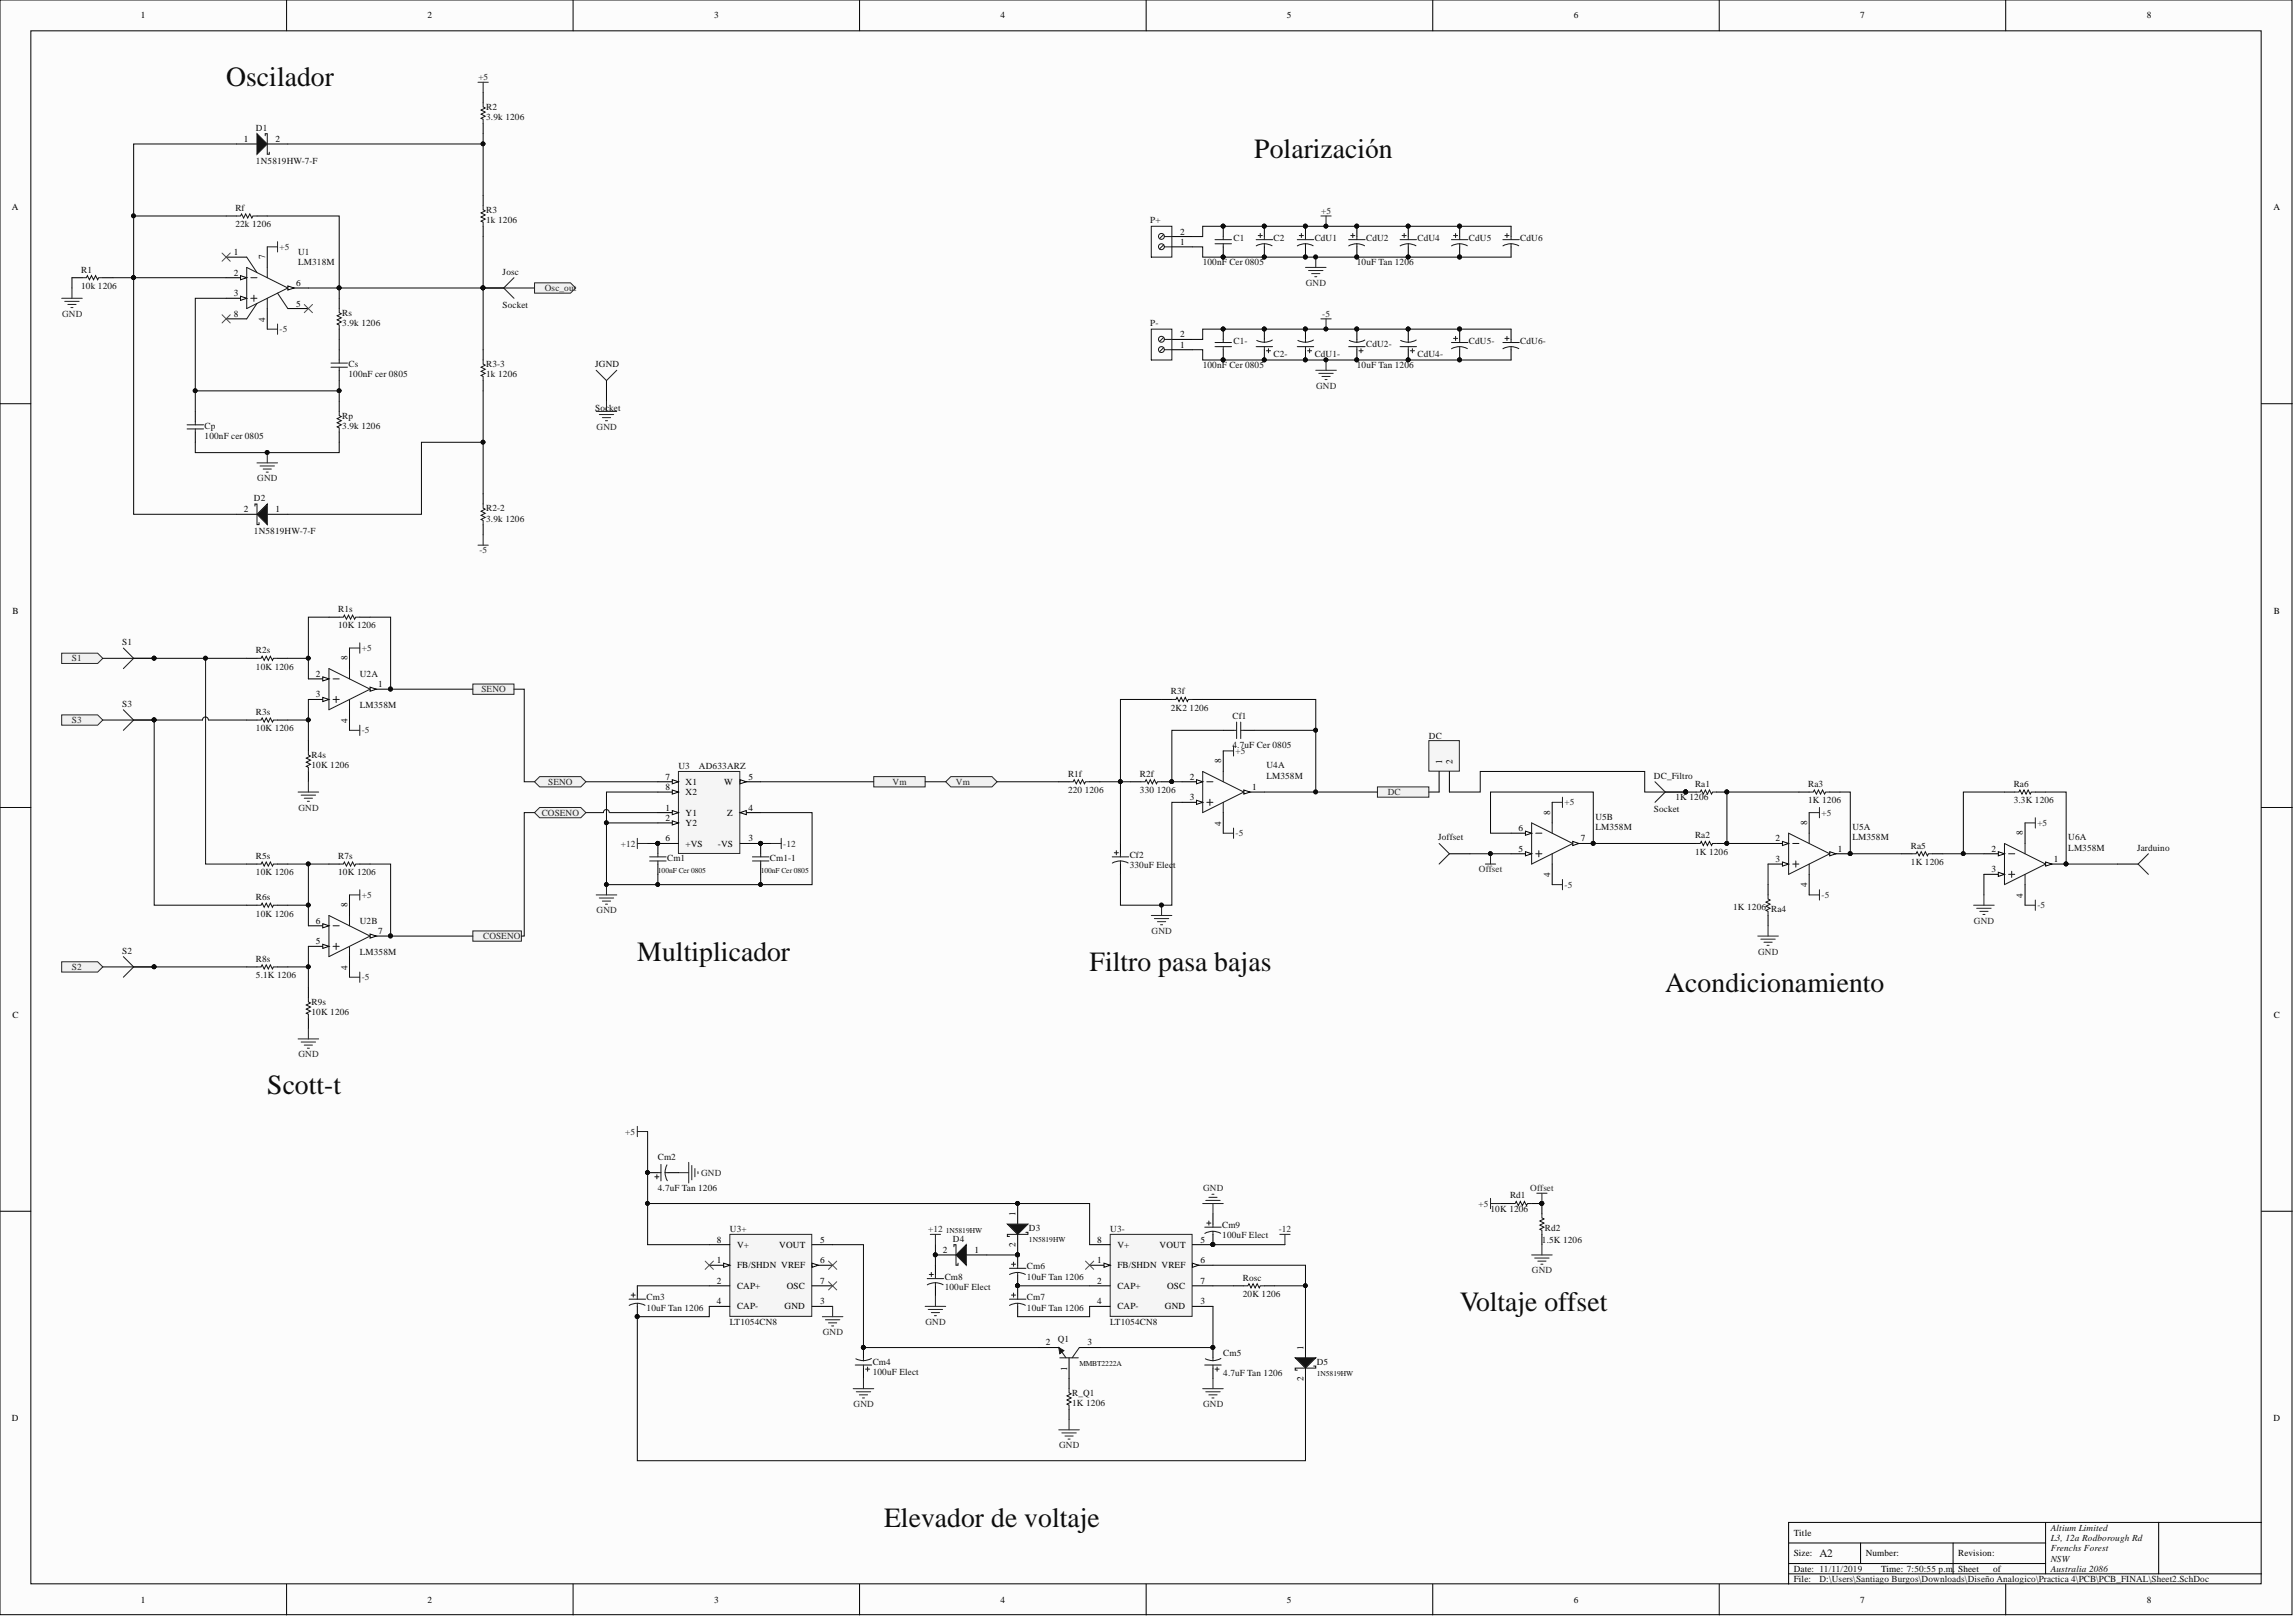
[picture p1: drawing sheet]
<svg xmlns="http://www.w3.org/2000/svg" width="566mm" height="399mm" viewBox="0 0 566 399" stroke-linecap="round" stroke-linejoin="round" font-family="sans-serif">
<defs><g id="words">
<g font-size="6.8" fill="#0e0e0e">
<text x="55.8" y="21.3">Oscilador</text>
<text x="309.4" y="39.1">Polarización</text>
<text x="157.2" y="236.9">Multiplicador</text>
<text x="268.8" y="239.5">Filtro pasa bajas</text>
<text x="410.8" y="244.5">Acondicionamiento</text>
<text x="65.9" y="269.9">Scott-t</text>
<text x="360.1" y="323.2">Voltaje offset</text>
<text x="218.1" y="376.4">Elevador de voltaje</text>
</g>
<text font-size="2.8" fill="#0e0e0e" x="448.9" y="384">A2</text>
<g font-size="2.3">
<text x="34.7" y="4.6">1</text>
<text x="105.5" y="4.6">2</text>
<text x="176.2" y="4.6">3</text>
<text x="246.8" y="4.6">4</text>
<text x="317.5" y="4.6">5</text>
<text x="388.3" y="4.6">6</text>
<text x="458.9" y="4.6">7</text>
<text x="529.6" y="4.6">8</text>
<text x="60.2" y="35">1</text>
<text x="68" y="35">2</text>
<text x="3" y="51.8">A</text>
<text x="560.9" y="51.8">A</text>
<text x="291.1" y="57.8">2</text>
<text x="57.7" y="62.9">1</text>
<text x="65.4" y="63.9" transform="rotate(-90 65.4 63.9)">7</text>
<text x="291.1" y="60.4">1</text>
<text x="57.7" y="68">2</text>
<text x="73" y="70.5">6</text>
<text x="57.7" y="73">3</text>
<text x="73" y="75.6">5</text>
<text x="57.7" y="78.1">8</text>
<text x="65.4" y="79.3" transform="rotate(-90 65.4 79.3)">4</text>
<text x="291.1" y="83.2">2</text>
<text x="291.1" y="85.7">1</text>
<text x="60.2" y="126.3">2</text>
<text x="68" y="126.3">1</text>
<text x="3" y="151.3">B</text>
<text x="561" y="151.3">B</text>
<text x="77.9" y="166.9">2</text>
<text x="85.7" y="162.8" transform="rotate(-90 85.7 162.8)">8</text>
<text x="77.9" y="172">3</text>
<text x="93.3" y="169.4">1</text>
<text x="85.7" y="178.2" transform="rotate(-90 85.7 178.2)">4</text>
<text x="301.3" y="188.2" transform="rotate(-90 301.3 188.2)">8</text>
<text x="355.8" y="188.5" transform="rotate(-90 355.8 188.5)">1</text>
<text x="358.3" y="188.5" transform="rotate(-90 358.3 188.5)">2</text>
<text x="164.2" y="192.3">7</text>
<text x="164.2" y="194.8">8</text>
<text x="169.2" y="193.5">X1</text>
<text x="169.2" y="196.1">X2</text>
<text x="178.6" y="193.5">W</text>
<text x="184.6" y="192.3">5</text>
<text x="293.5" y="192.3">2</text>
<text x="293.5" y="197.3">3</text>
<text x="308.9" y="194.8">1</text>
<text x="164.2" y="199.9">1</text>
<text x="164.2" y="202.4">2</text>
<text x="169.2" y="201.2">Y1</text>
<text x="169.2" y="203.7">Y2</text>
<text x="179.4" y="201.2">Z</text>
<text x="184.6" y="199.9">4</text>
<text x="301.3" y="203.6" transform="rotate(-90 301.3 203.6)">4</text>
<text x="382.4" y="200.9" transform="rotate(-90 382.4 200.9)">8</text>
<text x="445.8" y="203.4" transform="rotate(-90 445.8 203.4)">8</text>
<text x="164.2" y="207.5">6</text>
<text x="169.2" y="208.8">+VS</text>
<text x="177.1" y="208.8">-VS</text>
<text x="184.6" y="207.5">3</text>
<text x="374.7" y="205">6</text>
<text x="390" y="207.5">7</text>
<text x="438.1" y="207.5">2</text>
<text x="499.1" y="206" transform="rotate(-90 499.1 206)">8</text>
<text x="374.7" y="210">5</text>
<text x="438.1" y="212.6">3</text>
<text x="453.4" y="210">1</text>
<text x="491.3" y="215.1">3</text>
<text x="491.3" y="210">2</text>
<text x="506.7" y="212.6">1</text>
<text x="382.4" y="216.3" transform="rotate(-90 382.4 216.3)">4</text>
<text x="445.8" y="218.8" transform="rotate(-90 445.8 218.8)">4</text>
<text x="499.1" y="221.4" transform="rotate(-90 499.1 221.4)">4</text>
<text x="77.9" y="227.8">6</text>
<text x="85.7" y="223.7" transform="rotate(-90 85.7 223.7)">8</text>
<text x="77.9" y="232.9">5</text>
<text x="93.3" y="230.3">7</text>
<text x="85.7" y="239.1" transform="rotate(-90 85.7 239.1)">4</text>
<text x="3" y="251">C</text>
<text x="561" y="251">C</text>
<text x="250.6" y="299.8" transform="rotate(-90 250.6 299.8)">1</text>
<text x="176.8" y="311.5">1</text>
<text x="176.8" y="306.4">8</text>
<text x="181.8" y="307.7">V+</text>
<text x="192.2" y="307.7">VOUT</text>
<text x="202.4" y="306.4">5</text>
<text x="202.4" y="311.5">6</text>
<text x="232.6" y="309">2</text>
<text x="240.4" y="309">1</text>
<text x="250.6" y="307.6" transform="rotate(-90 250.6 307.6)">2</text>
<text x="270.7" y="311.5">1</text>
<text x="270.7" y="306.4">8</text>
<text x="275.7" y="307.7">V+</text>
<text x="286.1" y="307.7">VOUT</text>
<text x="296.2" y="306.4">5</text>
<text x="296.2" y="311.5">6</text>
<text x="176.8" y="316.6">2</text>
<text x="181.8" y="312.8">FB/SHDN VREF</text>
<text x="181.8" y="317.8">CAP+</text>
<text x="194.1" y="317.8">OSC</text>
<text x="202.4" y="316.6">7</text>
<text x="270.7" y="316.6">2</text>
<text x="275.7" y="312.8">FB/SHDN VREF</text>
<text x="275.7" y="317.8">CAP+</text>
<text x="287.9" y="317.8">OSC</text>
<text x="296.2" y="316.6">7</text>
<text x="176.8" y="321.6">4</text>
<text x="181.8" y="322.9">CAP-</text>
<text x="193.6" y="322.9">GND</text>
<text x="202.4" y="321.6">3</text>
<text x="270.7" y="321.6">4</text>
<text x="275.7" y="322.9">CAP-</text>
<text x="287.4" y="322.9">GND</text>
<text x="296.2" y="321.6">3</text>
<text x="258" y="331.8">2</text>
<text x="268.3" y="331.8">3</text>
<text x="321.6" y="332.8" transform="rotate(-90 321.6 332.8)">1</text>
<text x="263.2" y="338" transform="rotate(-90 263.2 338)">1</text>
<text x="321.6" y="340.6" transform="rotate(-90 321.6 340.6)">2</text>
<text x="3" y="350.5">D</text>
<text x="560.9" y="350.5">D</text>
<text x="442.5" y="378.7">Title</text>
<text x="442.5" y="383.8">Size:</text>
<text x="460.3" y="383.8">Number:</text>
<text x="483.1" y="383.8">Revision:</text>
<text x="442.5" y="387.6">Date: 11/11/2019</text>
<text x="464.1" y="387.6">Time: 7:50:55 p.m.</text>
<text x="483.1" y="387.6">Sheet</text>
<text x="491.7" y="387.6">of</text>
<text x="34.7" y="395.2">1</text>
<text x="105.5" y="395.2">2</text>
<text x="176.2" y="395.2">3</text>
<text x="246.8" y="395.2">4</text>
<text x="317.5" y="395.2">5</text>
<text x="388.3" y="395.2">6</text>
<text x="442.5" y="390.1">File:</text>
<text x="458.9" y="395.2">7</text>
<text x="529.6" y="395.2">8</text>
</g>
<g font-size="2.3" fill="#262626">
<text x="118" y="19.8">+5</text>
<text x="326" y="52.8">+5</text>
<text x="69" y="61.6">+5</text>
<text x="134.4" y="71.8">Osc_out</text>
<text x="322.2" y="70.5">GND</text>
<text x="15.3" y="78.1">GND</text>
<text x="69" y="81.9">-5</text>
<text x="326.2" y="78.1">-5</text>
<text x="324.7" y="95.9">GND</text>
<text x="147.2" y="106">GND</text>
<text x="63.5" y="118.7">GND</text>
<text x="118.3" y="136.5">-5</text>
<text x="89.3" y="160.6">+5</text>
<text x="17.8" y="163.1">S1</text>
<text x="118.8" y="170.7">SENO</text>
<text x="17.8" y="178.3">S3</text>
<text x="89.3" y="180.9">-5</text>
<text x="304.8" y="185.9">+5</text>
<text x="135.3" y="193.5">SENO</text>
<text x="220.2" y="193.5">Vm</text>
<text x="235.9" y="193.5">Vm</text>
<text x="342.4" y="196.1">DC</text>
<text x="73.6" y="199.9">GND</text>
<text x="133.7" y="201.2">COSENO</text>
<text x="386" y="198.6">+5</text>
<text x="449.4" y="201.2">+5</text>
<text x="502.6" y="203.7">+5</text>
<text x="153.2" y="208.8">+12</text>
<text x="193.2" y="208.8">-12</text>
<text x="304.8" y="206.2">-5</text>
<text x="364.9" y="215.1">Offset</text>
<text x="89.3" y="221.4">+5</text>
<text x="386" y="218.9">-5</text>
<text x="449.4" y="221.4">-5</text>
<text x="147.2" y="225.2">GND</text>
<text x="487" y="227.8">GND</text>
<text x="502.6" y="224">-5</text>
<text x="119.2" y="231.6">COSENO</text>
<text x="284.1" y="230.3">GND</text>
<text x="17.8" y="239.2">S2</text>
<text x="433.8" y="235.4">GND</text>
<text x="89.3" y="241.7">-5</text>
<text x="73.6" y="260.8">GND</text>
<text x="154.3" y="279.8">+5</text>
<text x="173" y="289.9">GND</text>
<text x="296.8" y="293.7">GND</text>
<text x="377.5" y="293.7">Offset</text>
<text x="364.8" y="297.5">+5</text>
<text x="229" y="303.9">+12</text>
<text x="315.5" y="303.9">-12</text>
<text x="378" y="314">GND</text>
<text x="203" y="329.3">GND</text>
<text x="228.3" y="326.7">GND</text>
<text x="210.6" y="347">GND</text>
<text x="296.8" y="347">GND</text>
<text x="261.3" y="357.2">GND</text>
</g>
<g font-size="2.3" fill="#0e0e0e">
<text x="120" y="27.1">R2</text>
<text x="120" y="29.7">3.9k 1206</text>
<text x="63.1" y="32.2">D1</text>
<text x="63.1" y="40.3">1N5819HW-7-F</text>
<text x="58.1" y="52">Rf</text>
<text x="120" y="52.5">R3</text>
<text x="58.1" y="56.1">22k 1206</text>
<text x="120" y="55">1k 1206</text>
<text x="283.8" y="55">P+</text>
<text x="304.3" y="59.4">C1</text>
<text x="314.2" y="59.4">C2</text>
<text x="324.4" y="59.4">CdU1</text>
<text x="337" y="59.4">CdU2</text>
<text x="349.7" y="59.4">CdU4</text>
<text x="362.4" y="59.4">CdU5</text>
<text x="375.1" y="59.4">CdU6</text>
<text x="73.5" y="62.9">U1</text>
<text x="73.5" y="65.4">LM318M</text>
<text x="296.7" y="65.4">100nF Cer 0805</text>
<text x="334.8" y="65.4">10uF Tan 1206</text>
<text x="20" y="67.2">R1</text>
<text x="20" y="71.3">10k 1206</text>
<text x="124" y="67.7">Josc</text>
<text x="84.5" y="77.9">Rs</text>
<text x="124" y="75.8">Socket</text>
<text x="84.5" y="80.4">3.9k 1206</text>
<text x="283.8" y="80.4">P-</text>
<text x="304.3" y="84.7">C1-</text>
<text x="314.2" y="88">C2-</text>
<text x="324.4" y="88">CdU1-</text>
<text x="337" y="85.5">CdU2-</text>
<text x="349.7" y="88">CdU4-</text>
<text x="362.4" y="84.7">CdU5-</text>
<text x="375.1" y="84.7">CdU6-</text>
<text x="86" y="90.6">Cs</text>
<text x="86" y="93.1">100nF cer 0805</text>
<text x="120" y="90.6">R3-3</text>
<text x="120" y="93.1">1k 1206</text>
<text x="146.8" y="90.6">JGND</text>
<text x="296.7" y="90.8">100nF Cer 0805</text>
<text x="334.8" y="90.8">10uF Tan 1206</text>
<text x="146.8" y="101.5">Socket</text>
<text x="50.5" y="105.8">Cp</text>
<text x="84.5" y="103.2">Rp</text>
<text x="84.5" y="105.8">3.9k 1206</text>
<text x="50.5" y="108.3">100nF cer 0805</text>
<text x="62.6" y="123.5">D2</text>
<text x="62.6" y="131.6">1N5819HW-7-F</text>
<text x="120" y="126.1">R2-2</text>
<text x="120" y="128.6">3.9k 1206</text>
<text x="83.4" y="150.9">R1s</text>
<text x="83.4" y="155">10K 1206</text>
<text x="30.2" y="159">S1</text>
<text x="63.1" y="161.1">R2s</text>
<text x="63.1" y="165.1">10K 1206</text>
<text x="88.8" y="166.9">U2A</text>
<text x="288.9" y="171.2">R3f</text>
<text x="30.2" y="174.3">S3</text>
<text x="63.1" y="176.3">R3s</text>
<text x="88.8" y="174.5">LM358M</text>
<text x="288.9" y="175.3">2K2</text>
<text x="293.5" y="175.3">1206</text>
<text x="304.1" y="177.3">Cf1</text>
<text x="63.1" y="180.4">10K 1206</text>
<text x="304.1" y="184.4">4.7uF Cer 0805</text>
<text x="352.5" y="182.1">DC</text>
<text x="76.8" y="186.9">R4s</text>
<text x="76.8" y="189.5">10K 1206</text>
<text x="167.4" y="189.7">U3</text>
<text x="172.5" y="189.7">AD633ARZ</text>
<text x="263.5" y="191.5">R1f</text>
<text x="281.3" y="191.5">R2f</text>
<text x="312.4" y="189.5">U4A</text>
<text x="263.5" y="195.6">220</text>
<text x="267.6" y="195.6">1206</text>
<text x="281.3" y="195.6">330</text>
<text x="285.4" y="195.6">1206</text>
<text x="312.4" y="192">LM358M</text>
<text x="408.1" y="192">DC_Filtro</text>
<text x="413.4" y="197.3">1K 1206</text>
<text x="418.2" y="194">Ra1</text>
<text x="446.1" y="194">Ra3</text>
<text x="496.8" y="194">Ra6</text>
<text x="393.6" y="202.2">U5B</text>
<text x="408.1" y="200.1">Socket</text>
<text x="446.1" y="198.1">1K 1206</text>
<text x="496.8" y="198.1">3.3K 1206</text>
<text x="354.8" y="207.2">Joffset</text>
<text x="393.6" y="204.7">LM358M</text>
<text x="418.2" y="206.7">Ra2</text>
<text x="457" y="204.7">U5A</text>
<text x="457" y="207.2">LM358M</text>
<text x="471.5" y="209.3">Ra5</text>
<text x="510.3" y="207.2">U6A</text>
<text x="510.3" y="209.8">LM358M</text>
<text x="527.2" y="209.8">Jarduino</text>
<text x="63.1" y="211.8">R5s</text>
<text x="63.1" y="215.9">10K 1206</text>
<text x="83.4" y="211.8">R7s</text>
<text x="83.4" y="215.9">10K 1206</text>
<text x="164.6" y="212.3">Cm1</text>
<text x="190" y="212.3">Cm1-1</text>
<text x="278.7" y="211.6">Cf2</text>
<text x="278.7" y="214.1">330uF Elect</text>
<text x="418.2" y="210.8">1K 1206</text>
<text x="471.5" y="213.3">1K 1206</text>
<text x="63.1" y="222">R6s</text>
<text x="63.1" y="226">10K 1206</text>
<text x="88.8" y="227.8">U2B</text>
<text x="427.6" y="224.5">1K 1206 Ra4</text>
<text x="30.2" y="235.1">S2</text>
<text x="63.1" y="237.2">R8s</text>
<text x="88.8" y="235.4">LM358M</text>
<text x="63.1" y="241.2">5.1K 1206</text>
<text x="76.8" y="247.8">R9s</text>
<text x="76.8" y="250.4">10K 1206</text>
<text x="162.3" y="286.1">Cm2</text>
<text x="162.3" y="293.7">4.7uF Tan 1206</text>
<text x="367.7" y="298.8">10K 1206</text>
<text x="372.5" y="295.5">Rd1</text>
<text x="180.1" y="303.9">U3+</text>
<text x="253.9" y="303.6">D3</text>
<text x="273.9" y="303.9">U3-</text>
<text x="301.5" y="302.9">Cm9</text>
<text x="301.5" y="305.4">100uF Elect</text>
<text x="381.2" y="303.6">Rd2</text>
<text x="235.1" y="306.2">D4</text>
<text x="380.4" y="306.4">1.5K 1206</text>
<text x="233.1" y="315.6">Cm8</text>
<text x="253.4" y="313">Cm6</text>
<text x="253.4" y="315.6">10uF Tan 1206</text>
<text x="306.6" y="315.8">Rosc</text>
<text x="159.5" y="320.6">Cm3</text>
<text x="159.5" y="323.2">10uF Tan 1206</text>
<text x="233.1" y="318.1">100uF Elect</text>
<text x="253.4" y="320.6">Cm7</text>
<text x="253.4" y="323.2">10uF Tan 1206</text>
<text x="306.6" y="319.9">20K 1206</text>
<text x="180.1" y="326.7">LT1054CN8</text>
<text x="273.9" y="326.7">LT1054CN8</text>
<text x="261" y="331">Q1</text>
<text x="301.8" y="334.3">Cm5</text>
<text x="215.3" y="336.6">Cm4</text>
<text x="215.3" y="339.1">100uF Elect</text>
<text x="301.8" y="339.4">4.7uF Tan 1206</text>
<text x="324.9" y="336.6">D5</text>
<text x="264.5" y="344.2">R_Q1</text>
<text x="264.5" y="346.8">1K 1206</text>
<text x="505.9" y="377.5">Altium Limited</text>
<text x="505.9" y="380">L3, 12a Rodborough Rd</text>
<text x="505.9" y="382.5">Frenchs Forest</text>
<text x="505.9" y="385.1">NSW</text>
<text x="505.9" y="387.6">Australia 2086</text>
<text x="448.9" y="390.1">D:\Users\Santiago Burgos\Downloads\Diseño Analogico\Practica 4\PCB\PCB_FINAL\Sheet2.SchDoc</text>
</g>
<g font-size="1.9" fill="#0e0e0e">
<text x="162.3" y="215.2">100nF Cer 0805</text>
<text x="187.7" y="215.2">100nF Cer 0805</text>
<text x="233.3" y="304">1N5819HW</text>
<text x="253.9" y="306.3">1N5819HW</text>
<text x="266.3" y="336.9">MMBT2222A</text>
<text x="324.9" y="339.2">1N5819HW</text>
</g>
</g></defs>
<g fill="#fcfcfc" stroke="#000" stroke-width=".25">
<path d="M0 0h565.5v398.2h-565.5z"/>
<path d="M7.6 7.6h550.3v383h-550.3z"/>
</g>
<g fill="none" stroke="#000" stroke-width=".25">
<path d="M70.7 0v7.6M141.4 0v7.6M212.1 0v7.6M282.8 0v7.6M353.5 0v7.6M424.2 0v7.6M494.8 0v7.6M55.8 78.6h5.1M55.8 73.6h5.1M0 99.6h7.6M557.9 99.6h7.6M0 199.1h7.6"/>
<path d="M557.9 199.1h7.6M0 298.7h7.6M557.9 298.7h7.6M504.7 375.4v12.7M532.6 375.4h-91.3v15.2M557.9 375.4h-25.3v12.7M70.7 390.6v7.7M141.4 390.6v7.7M212.1 390.6v7.7M282.8 390.6v7.7M353.5 390.6v7.7M424.2 390.6v7.7"/>
<path d="M441.3 380.5h63.4M441.3 388.1h116.6M441.3 385.6h63.4M459 380.5v5.1M481.9 380.5v7.6M494.8 390.6v7.7"/>
</g>
<path d="M59.3 73l1.6 .6-1.6 .5z" fill="#fcfcfc"/>
<path d="M55.8 68.5h5.1M59.3 73l1.6 .6-1.6 .5z" fill="none" stroke="#000" stroke-width=".25"/>
<path d="M59.3 68l1.6 .5-1.6 .5z" fill="#fcfcfc"/>
<path d="M55.8 63.4h5.1M59.3 68l1.6 .5-1.6 .5zM65.9 76.1v5.1M71 76.1h5.1M71 71h5.1" fill="none" stroke="#000" stroke-width=".25"/>
<path d="M71 70.5l1.5 .5-1.5 .5z" fill="#fcfcfc"/>
<path d="M65.9 60.9v5M71 70.5l1.5 .5-1.5 .5zM58.3 126.8h5.1M65.9 126.8h5.1" fill="none" stroke="#000" stroke-width=".25"/>
<path d="M60.9 65.9l10.1 5.1-10.1 5.1zM60.9 63.4l2.5 3.8M61.9 68.5h1.5M61.9 73.6h1.5M62.6 72.8v1.5M63.4 74.8l-2.5 3.8M65.9 65.9v2.6M65.9 73.6v2.5M68.5 72.3l2.5 3.8" fill="none" stroke="#1c1c1c" stroke-width=".25"/>
<path d="M68.5 59.6v2.5M65.9 60.9h2.6M68.5 79.9v2.5M65.9 81.2h2.6" fill="none" stroke="#262626" stroke-width=".25"/>
<path d="M65.9 124.3v5.1l-2.5-2.6z" fill="#1c1c1c"/>
<path d="M62.9 124.8v-.5h.5v5.1h.5v-.5M65.9 124.3v5.1l-2.5-2.6z" fill="none" stroke="#1c1c1c" stroke-width=".25"/>
<path d="M63.4 114.1h5.1M64.2 114.9h3.5M64.9 115.7h2.1M65.7 116.4h.5M65.9 111.6v2.5" fill="none" stroke="#262626" stroke-width=".25"/>
<circle cx="65.9" cy="111.6" r=".47" fill="#0e0e0e" stroke="#0e0e0e" stroke-width=".25"/>
<path d="M58.3 35.5h5.1M65.9 35.5h5.1" fill="none" stroke="#000" stroke-width=".25"/>
<path d="M63.4 33l2.5 2.5-2.5 2.5z" fill="#1c1c1c"/>
<g fill="none" stroke="#1c1c1c" stroke-width=".25">
<path d="M63.4 33l2.5 2.5-2.5 2.5zM65.4 33.5v-.5h.5v5h.5v-.5M119.2 25.4v1l.5 .2-1 .5 1 .5-1 .6 1 .5-1 .5 .5 .2v1M58.3 53.3h1l.3-.5 .5 1 .5-1 .5 1 .5-1 .5 1 .3-.5h1M119.2 50.7v1l.5 .3-1 .5 1 .5-1 .5 1 .5-1 .5 .5 .3v1M20.3 68.5h1l.3-.5 .5 1 .5-1 .5 1 .5-1 .5 1 .2-.5h1.1M83.7 76.1v1l.5 .3-1 .5 1 .5-1 .5 1 .5-1 .5 .5 .3v1M126.8 68.5l-2.5 2.5 2.5 2.6M81.7 89.5h4M81.7 90.6h4M83.7 88.8v.7M83.7 90.6v.7"/>
<path d="M119.2 88.8v1l.5 .2-1 .6 1 .5-1 .5 1 .5-1 .5 .5 .2v1.1M46.2 104.8h4M46.2 105.8h4M48.2 104v.8M48.2 105.8v.7M83.7 101.5v1l.5 .2-1 .5 1 .5-1 .6 1 .5-1 .5 .5 .2v1M119.2 124.3v1l.5 .3-1 .5 1 .5-1 .5 1 .5-1 .5 .5 .2v1.1"/>
</g>
<path d="M117.9 20.3h2.6M119.2 20.3v2.5M15.2 73.6h5.1M16 74.3h3.5M16.7 75.1h2.1M17.5 75.8h.5M17.8 71v2.6M117.9 134.4h2.6M119.2 131.9v2.5" fill="none" stroke="#262626" stroke-width=".25"/>
<g fill="none" stroke="#000" stroke-width=".25">
<path d="M119.2 22.8v2.6M119.2 30.4v2.6M55.8 53.3h2.5M63.4 53.3h2.5M119.2 48.2v2.5M119.2 55.8v2.5M17.8 68.5h2.5M25.4 68.5h2.5M83.7 73.6v2.5M119.2 71h5.1M83.7 81.2v2.5M83.7 86.2v2.6"/>
<path d="M83.7 91.3v2.6M83.7 98.9v2.6M119.2 86.2v2.6M119.2 93.9v2.5M48.2 101.5v2.5M48.2 106.5v2.6M83.7 106.5v2.6M119.2 121.8v2.5M119.2 129.4v2.5"/>
</g>
<path d="M54.8 62.4l2 2M54.8 77.6l2 2M56.8 62.4l-2 2M56.8 77.6l-2 2M75.1 75.1l2 2M77.1 75.1l-2 2" fill="none" stroke="#4c4c4c" stroke-width=".25"/>
<circle cx="119.2" cy="71" r=".47" fill="#0e0e0e" stroke="#0e0e0e" stroke-width=".25"/>
<path d="M131.9 69.8h8.9l1.2 1.2-1.2 1.3h-8.9z" fill-rule="evenodd" fill="#f0f0f0" stroke="#262626" stroke-width=".25"/>
<path d="M149.6 93.9v5M76.1 172.5h5.1" fill="none" stroke="#000" stroke-width=".25"/>
<path d="M147.1 91.3l2.5 2.6 2.6-2.6" fill="none" stroke="#1c1c1c" stroke-width=".25"/>
<path d="M149.6 98.9v2.6M147.1 101.5h5.1M147.9 102.2h3.5M148.6 103h2M149.4 103.7h.5" fill="none" stroke="#262626" stroke-width=".25"/>
<path d="M79.6 172l1.6 .5-1.6 .5z" fill="#fcfcfc"/>
<path d="M76.1 167.4h5.1M79.6 172l1.6 .5-1.6 .5z" fill="none" stroke="#000" stroke-width=".25"/>
<path d="M79.6 166.9l1.6 .5-1.6 .5z" fill="#fcfcfc"/>
<path d="M79.6 166.9l1.6 .5-1.6 .5zM91.3 170h5.1" fill="none" stroke="#000" stroke-width=".25"/>
<path d="M91.3 169.4l1.5 .6-1.5 .5z" fill="#fcfcfc"/>
<path d="M86.2 159.8v5.1M86.2 175v5.1M91.3 169.4l1.5 .6-1.5 .5zM76.1 228.3h5.1" fill="none" stroke="#000" stroke-width=".25"/>
<circle cx="96.3" cy="169.9" r=".47" fill="#0e0e0e" stroke="#0e0e0e" stroke-width=".25"/>
<path d="M81.2 164.9l10.1 5.1-10.1 5zM82.2 167.4h1.5M82.2 172.5h1.5M82.9 171.7v1.5M86.2 164.9v2.5M86.2 172.5v2.5" fill="none" stroke="#1c1c1c" stroke-width=".25"/>
<path d="M79.6 227.8l1.6 .5-1.6 .5z" fill="#fcfcfc"/>
<path d="M76.1 233.4h5.1M79.6 227.8l1.6 .5-1.6 .5z" fill="none" stroke="#000" stroke-width=".25"/>
<path d="M79.6 232.9l1.6 .5-1.6 .5z" fill="#fcfcfc"/>
<path d="M79.6 232.9l1.6 .5-1.6 .5zM91.3 230.8h5.1" fill="none" stroke="#000" stroke-width=".25"/>
<path d="M91.3 230.3l1.5 .5-1.5 .5z" fill="#fcfcfc"/>
<g fill="none" stroke="#000" stroke-width=".25">
<path d="M81.2 152.2h2.5M88.8 152.2h2.5M33 162.3h5M33 177.6h5M60.9 162.3h2.5M60.9 177.6h2.5M68.5 162.3h2.5M68.5 177.6h2.5M76.1 182.6v2.6M76.1 190.2v2.6M60.9 213.1h2.5M68.5 213.1h2.5"/>
<path d="M81.2 213.1h2.5M88.8 213.1h2.5M33 238.4h5M60.9 223.2h2.5M60.9 238.4h2.5M68.5 223.2h2.5M68.5 238.4h2.5M86.2 220.7v5.1M86.2 235.9v5.1M91.3 230.3l1.5 .5-1.5 .5zM76.1 243.5v2.6M76.1 251.1v2.6"/>
</g>
<g fill="#0e0e0e" stroke="#0e0e0e" stroke-width=".25">
<circle cx="96.3" cy="230.8" r=".47"/>
<circle cx="38" cy="162.3" r=".47"/>
<circle cx="38" cy="177.5" r=".47"/>
<circle cx="38" cy="238.4" r=".47"/>
</g>
<g fill="none" stroke="#1c1c1c" stroke-width=".25">
<path d="M30.4 159.8l2.6 2.5-2.6 2.6M83.7 152.2h1l.3-.5 .5 1 .5-1 .5 1 .5-1 .5 1 .2-.5h1.1M30.4 175l2.6 2.6-2.6 2.5M63.4 162.3h1l.3-.5 .5 1 .5-1 .5 1 .5-1 .5 1 .3-.5h1M63.4 177.6h1l.3-.5 .5 1 .5-1 .5 1 .5-1 .5 1 .3-.5h1M76.1 185.2v1l.5 .2-1 .5 1 .6-1 .5 1 .5-1 .5 .5 .2v1M63.4 213.1h1l.3-.5 .5 1 .5-1 .5 1 .5-1 .5 1 .3-.5h1M83.7 213.1h1l.3-.5 .5 1 .5-1 .5 1 .5-1 .5 1 .2-.5h1.1M30.4 235.9l2.6 2.5-2.6 2.6M63.4 223.2h1l.3-.5 .5 1 .5-1 .5 1 .5-1 .5 1 .3-.5h1M63.4 238.4h1l.3-.5 .5 1 .5-1 .5 1 .5-1 .5 1 .3-.5h1M81.2 225.8l10.1 5-10.1 5.1z"/>
<path d="M82.2 228.3h1.5M82.2 233.4h1.5M82.9 232.6v1.5M86.2 225.8v2.5M86.2 233.4v2.5M76.1 246.1v1l.5 .2-1 .5 1 .5-1 .5 1 .5-1 .6 .5 .2v1"/>
</g>
<g fill="none" stroke="#262626" stroke-width=".25">
<path d="M86.2 159.8h2.6M88.8 158.5v2.6M88.8 178.8v2.6M73.5 195.3h5.1M74.3 196.1h3.6M75.1 196.8h2M75.8 197.6h.5M76.1 192.8v2.5M86.2 180.1h2.6M88.8 219.4v2.6M86.2 220.7h2.6M88.8 239.7v2.5"/>
<path d="M73.5 256.2h5.1M74.3 257h3.6M75.1 257.7h2M75.8 258.5h.5M76.1 253.7v2.5M86.2 241h2.6"/>
</g>
<g fill="#f0f0f0" stroke="#262626" stroke-width=".25">
<path d="M15.2 161.1h8.9l1.3 1.2-1.3 1.3h-8.9z" fill-rule="evenodd"/>
<path d="M15.2 237.2h8.9l1.3 1.2-1.3 1.3h-8.9z" fill-rule="evenodd"/>
<path d="M116.7 168.7h10.1v2.5h-10.1z" fill-rule="evenodd"/>
<path d="M15.2 176.3h8.9l1.3 1.3-1.3 1.2h-8.9z" fill-rule="evenodd"/>
<path d="M116.7 229.6h11.9v2.5h-11.9z" fill-rule="evenodd"/>
<path d="M133.1 191.5h10.2l1.3 1.3-1.3 1.2h-10.2l-1.2-1.2z" fill-rule="evenodd"/>
<path d="M133.1 199.1h10.2l1.3 1.3-1.3 1.3h-10.2l-1.2-1.3z" fill-rule="evenodd"/>
<path d="M215.6 191.5h12.6v2.5h-12.6z" fill-rule="evenodd"/>
</g>
<path d="M167.4 190.2h15.1v20.3h-15.1z" fill="#f5f5f5" stroke="#262626" stroke-width=".25"/>
<path d="M162.3 200.4h5.1" fill="none" stroke="#000" stroke-width=".25"/>
<path d="M165.9 199.9l1.5 .5-1.5 .5z" fill="#fcfcfc"/>
<path d="M165.9 199.9l1.5 .5-1.5 .5zM162.3 202.9h5.1" fill="none" stroke="#000" stroke-width=".25"/>
<path d="M165.9 202.4l1.5 .5-1.5 .5z" fill="#fcfcfc"/>
<path d="M165.9 202.4l1.5 .5-1.5 .5zM182.6 208h5.1M182.6 200.4h5.1" fill="none" stroke="#000" stroke-width=".25"/>
<circle cx="187.6" cy="208" r=".47" fill="#0e0e0e" stroke="#0e0e0e" stroke-width=".25"/>
<path d="M182.6 200.4l1.5-.5v1z" fill="#fcfcfc"/>
<path d="M182.6 192.8h5.1M182.6 200.4l1.5-.5v1z" fill="none" stroke="#000" stroke-width=".25"/>
<path d="M182.6 192.3l1.5 .5-1.5 .5z" fill="#fcfcfc"/>
<path d="M162.3 192.8h5.1M182.6 192.3l1.5 .5-1.5 .5zM162.3 208h5.1" fill="none" stroke="#000" stroke-width=".25"/>
<circle cx="162.3" cy="208" r=".47" fill="#0e0e0e" stroke="#0e0e0e" stroke-width=".25"/>
<path d="M165.9 192.3l1.5 .5-1.5 .5z" fill="#fcfcfc"/>
<path d="M162.3 195.3h5.1M165.9 192.3l1.5 .5-1.5 .5z" fill="none" stroke="#000" stroke-width=".25"/>
<path d="M165.9 194.8l1.5 .5-1.5 .5z" fill="#fcfcfc"/>
<path d="M165.9 194.8l1.5 .5-1.5 .5z" fill="none" stroke="#000" stroke-width=".25"/>
<g fill="#0e0e0e" stroke="#0e0e0e" stroke-width=".25">
<circle cx="187.6" cy="208" r=".47"/>
<circle cx="162.3" cy="208" r=".47"/>
<circle cx="149.6" cy="218.1" r=".47"/>
</g>
<path d="M149.6 218.1v2.6M147.1 220.7h5.1M147.9 221.4h3.5M148.6 222.2h2M149.4 223h.5" fill="none" stroke="#262626" stroke-width=".25"/>
<path d="M180.1 304.4h20.2v20.2h-20.2z" fill="#f5f5f5" stroke="#262626" stroke-width=".25"/>
<path d="M175 312h5.1" fill="none" stroke="#000" stroke-width=".25"/>
<path d="M178.5 311.5l1.6 .5-1.6 .5z" fill="#fcfcfc"/>
<path d="M175 317.1h5.1M178.5 311.5l1.6 .5-1.6 .5zM200.3 306.9h5.1M200.3 312h5.1M175 322.2h5.1M200.3 322.2h5.1" fill="none" stroke="#000" stroke-width=".25"/>
<path d="M200.3 311.5l1.6 .5-1.6 .5z" fill="#fcfcfc"/>
<path d="M175 306.9h5.1M200.3 311.5l1.6 .5-1.6 .5zM200.3 317.1h5.1" fill="none" stroke="#000" stroke-width=".25"/>
<path d="M273.9 304.4h20.2v20.2h-20.2z" fill="#f5f5f5" stroke="#262626" stroke-width=".25"/>
<path d="M268.8 312h5.1" fill="none" stroke="#000" stroke-width=".25"/>
<path d="M272.4 311.5l1.5 .5-1.5 .5z" fill="#fcfcfc"/>
<path d="M268.8 317.1h5.1M272.4 311.5l1.5 .5-1.5 .5zM294.2 306.9h5.1M294.2 312h5.1M268.8 322.2h5.1M294.2 322.2h5.1" fill="none" stroke="#000" stroke-width=".25"/>
<circle cx="299.2" cy="306.9" r=".47" fill="#0e0e0e" stroke="#0e0e0e" stroke-width=".25"/>
<path d="M294.2 311.5l1.5 .5-1.5 .5z" fill="#fcfcfc"/>
<path d="M268.8 306.9h5.1M294.2 311.5l1.5 .5-1.5 .5zM294.2 317.1h5.1M256.1 332.3h5.1M263.8 334.8v5.1M266.3 332.3h5.1" fill="none" stroke="#000" stroke-width=".25"/>
<circle cx="299.2" cy="306.9" r=".47" fill="#0e0e0e" stroke="#0e0e0e" stroke-width=".25"/>
<path d="M157.2 277.8v2.5M157.2 279h2.6" fill="none" stroke="#262626" stroke-width=".25"/>
<path d="M261.2 332.3l1.8 2.5M261.5 334.8h4.5M266.3 332.3l-1.8 2.5" fill="none" stroke="#1c1c1c" stroke-width=".25"/>
<path d="M261.2 332.3l1.3 .8-1 .7z" fill="#1c1c1c"/>
<g fill="none" stroke="#1c1c1c" stroke-width=".25">
<path d="M155.7 319.4h1M156.2 318.9v1M157.2 319.6v.8M249 312.8h4.1M249.5 319.4h1.1M249.5 311.8h1.1M250.1 311.2v1.1M250.1 318.9v1M251.1 313.8l1.9 .5M251.1 313.8l-1.3 .2-.7 .3M251.1 312v.8M251.1 313.8v.7"/>
<path d="M251.1 319.6v.8M297.2 302.6h4.1M297.7 301.6h1M298.2 301.1v1M299.3 303.6l1.9 .5M299.3 303.6l-1.3 .2-.8 .4M299.3 301.9v.7M299.3 303.6v.8M155.2 320.4h4.1M157.2 321.4l1.9 .5M157.2 321.4l-1.2 .2-.8 .3M157.2 321.4v.8"/>
<path d="M211 336.6h4.1M213 334.8v.8M213 336.6v.8M213.5 337.6h1.1M214 337.1v1M215 335a4 4 0 0 1-3.9 .1M249 320.4h4.1M251.1 321.4l1.9 .5M251.1 321.4l-1.3 .2-.7 .3M251.1 321.4v.8M261.2 332.3l1.3 .8-1 .7z"/>
</g>
<path d="M299.3 299.3v2.6M157.2 317.1v2.5M230.8 309.5h5.1M238.4 309.5h5.1M251.1 309.5v2.5M251.1 314.5v5.1M299.3 304.4v2.5M157.2 322.2v2.5M213 332.3v2.5M213 337.4v2.5M251.1 322.2v2.5" fill="none" stroke="#000" stroke-width=".25"/>
<g fill="#0e0e0e" stroke="#0e0e0e" stroke-width=".25">
<circle cx="213" cy="332.3" r=".47"/>
<circle cx="299.2" cy="306.9" r=".47"/>
<circle cx="157.2" cy="324.6" r=".47"/>
<circle cx="251" cy="317" r=".47"/>
<circle cx="251" cy="309.4" r=".47"/>
<circle cx="230.7" cy="309.4" r=".47"/>
</g>
<path d="M202.9 324.7h5.1M203.6 325.4h3.6M204.4 326.2h2M205.2 327h.5M205.4 322.2v2.5" fill="none" stroke="#262626" stroke-width=".25"/>
<path d="M174 311l2 2M176 311l-2 2M267.8 311l2 2M269.8 311l-2 2" fill="none" stroke="#4c4c4c" stroke-width=".25"/>
<path d="M238.4 306.9v5.1l-2.5-2.5z" fill="#1c1c1c"/>
<path d="M235.3 307.4v-.5h.6v5.1h.5v-.5M238.4 306.9v5.1l-2.5-2.5z" fill="none" stroke="#1c1c1c" stroke-width=".25"/>
<g fill="#0e0e0e" stroke="#0e0e0e" stroke-width=".25">
<circle cx="230.7" cy="309.4" r=".47"/>
<circle cx="251" cy="296.7" r=".47"/>
<circle cx="251" cy="309.4" r=".47"/>
</g>
<path d="M251.1 296.8v5.1M251.1 304.4v5.1" fill="none" stroke="#000" stroke-width=".25"/>
<path d="M248.5 301.9h5.1l-2.5 2.5z" fill="#1c1c1c"/>
<g fill="none" stroke="#1c1c1c" stroke-width=".25">
<path d="M160.3 211.3h4M160.3 212.3h4M162.3 210.5v.8M162.3 212.3v.8M185.6 211.3h4.1M185.6 212.3h4.1M187.7 210.5v.8M187.7 212.3v.8M161.5 290.2h1.1M162.1 289.7v1M162.3 289.2h.8M163.1 287.1v4.1"/>
<path d="M164.1 289.2h.7M164.1 289.2l.1 .8 .4 1.2M164.5 287.3l-.4 1.9M228.8 315.3h4M229.3 314.3h1M229.8 313.8v1M230.8 316.3l1.9 .5M230.8 316.3l-.9 .1-1.1 .4M230.8 314.5v.8M230.8 316.3v.8M248.5 301.9h5.1l-2.5 2.5zM253.1 303.9h.5v.5h-5.1v.5h.5"/>
<path d="M306.9 317.1h1l.2-.5 .5 1 .5-1 .6 1 .5-1 .5 1 .2-.5h1M297.2 336.6h4.1M299.3 334.8v.8M299.3 336.6v.8M299.8 337.6h1M300.3 337.1v1M301.2 335a4 4 0 0 1-3.8 .1M263.8 342.4v1.1l.5 .2-1.1 .5 1.1 .5-1.1 .5 1.1 .5-1.1 .5 .6 .3v1"/>
</g>
<g fill="#0e0e0e" stroke="#0e0e0e" stroke-width=".25">
<circle cx="251" cy="296.7" r=".47"/>
<circle cx="251" cy="309.4" r=".47"/>
<circle cx="162.3" cy="208" r=".47"/>
<circle cx="187.6" cy="208" r=".47"/>
<circle cx="159.7" cy="289.1" r=".47"/>
<circle cx="299.2" cy="332.3" r=".47"/>
</g>
<g fill="none" stroke="#000" stroke-width=".25">
<path d="M162.3 208v2.5M162.3 213.1v2.5M187.7 208v2.5M187.7 213.1v2.5M159.8 289.2h2.5M164.8 289.2h2.6M230.8 312v2.5M230.8 317.1v2.5M304.3 317.1h2.6M311.9 317.1h2.6M263.8 339.9v2.5M299.3 332.3v2.5"/>
<path d="M299.3 337.4v2.5M263.8 347.5v2.6"/>
</g>
<g fill="none" stroke="#262626" stroke-width=".25">
<path d="M157.2 206.7v2.6M157.2 208h2.6M190.2 208h2.5M192.7 206.7v2.6M167.4 289.2h2.5M169.9 286.6v5.1M170.7 287.4v3.5M171.4 288.2v2M172.2 288.9v.5M296.7 296.8h5.1M297.5 296h3.5M298.2 295.3h2.1"/>
<path d="M299 294.5h.5M299.3 296.8v2.5M229.5 304.4h2.6M230.8 304.4v2.5M230.8 319.6v2.6M315.7 304.4h2.6M317 304.4v2.5M213 339.9v2.5M228.2 322.2h5.1M229 322.9h3.6M229.8 323.7h2M230.5 324.4h.5"/>
<path d="M299.3 339.9v2.5M210.5 342.4h5.1M211.3 343.2h3.5M212 344h2M212.8 344.7h.5M261.2 352.6h5.1M262 353.4h3.5M262.7 354.1h2.1M263.5 354.9h.5M263.8 350.1v2.5M296.7 342.4h5.1M297.5 343.2h3.5"/>
<path d="M298.2 344h2.1M299 344.7h.5"/>
</g>
<path d="M204.4 311l2 2M204.4 316.1l2 2M206.4 311l-2 2M206.4 316.1l-2 2" fill="none" stroke="#4c4c4c" stroke-width=".25"/>
<g fill="#f0f0f0" stroke="#262626" stroke-width=".25">
<path d="M234.6 191.5h10.1l1.3 1.3-1.3 1.2h-10.1l-1.3-1.2z" fill-rule="evenodd"/>
<path d="M339.8 194h12.7v2.6h-12.7z" fill-rule="evenodd"/>
</g>
<path d="M286.6 172.5h2.5M294.2 172.5h2.5M261.2 192.8h2.6M268.8 192.8h2.6M279 192.8h2.5M286.6 192.8h2.5M301.8 180.1h2.5M306.9 180.1h2.5M306.9 195.3h5M276.4 208v2.5M276.4 213.1v2.5" fill="none" stroke="#000" stroke-width=".25"/>
<g fill="none" stroke="#1c1c1c" stroke-width=".25">
<path d="M289.1 172.5h1l.3-.5 .5 1 .5-1 .5 1 .5-1 .5 1 .3-.5h1M305.1 178.1v4M306.1 178.1v4M263.8 192.8h1l.2-.5 .5 1 .5-1 .5 1 .5-1 .6 1 .2-.5h1M281.5 192.8h1l.3-.5 .5 1 .5-1 .5 1 .5-1 .5 1 .3-.5h1M304.3 180.1h.8M306.1 180.1h.8M274.4 211.3h4.1M274.9 210.3h1M275.4 209.8v1M276.4 212.3l1.9 .5M276.4 212.3l-.8 .1-1.2 .4"/>
<path d="M276.4 210.5v.8M276.4 212.3v.8"/>
</g>
<g fill="#0e0e0e" stroke="#0e0e0e" stroke-width=".25">
<circle cx="289.1" cy="192.7" r=".47"/>
<circle cx="286.5" cy="223.2" r=".47"/>
</g>
<path d="M301.8 185.2h2.5M304.3 183.9v2.5M301.8 205.5h2.5M304.3 204.2v2.5M284 225.8h5.1M284.8 226.5h3.6M285.6 227.3h2M286.3 228h.5M286.6 223.2v2.6" fill="none" stroke="#262626" stroke-width=".25"/>
<path d="M306.9 194.8l1.5 .5-1.5 .5z" fill="#fcfcfc"/>
<path d="M291.6 192.8h5.1M306.9 194.8l1.5 .5-1.5 .5z" fill="none" stroke="#000" stroke-width=".25"/>
<path d="M295.2 192.3l1.5 .5-1.5 .5z" fill="#fcfcfc"/>
<path d="M291.6 197.9h5.1M295.2 192.3l1.5 .5-1.5 .5z" fill="none" stroke="#000" stroke-width=".25"/>
<path d="M295.2 197.3l1.5 .6-1.5 .5z" fill="#fcfcfc"/>
<path d="M295.2 197.3l1.5 .6-1.5 .5zM301.8 185.2v5M301.8 200.4v5.1" fill="none" stroke="#000" stroke-width=".25"/>
<path d="M296.7 190.2l10.2 5.1-10.2 5.1zM297.7 192.8h1.6M297.7 197.9h1.6M298.5 197.1v1.5M301.8 190.2v2.6M301.8 197.9v2.5" fill="none" stroke="#1c1c1c" stroke-width=".25"/>
<path d="M352.5 182.6h7.5v7.6h-7.5z" fill="#f5f5f5" stroke="#262626" stroke-width=".25"/>
<g fill="none" stroke="#000" stroke-width=".25">
<path d="M355 190.2v5.1M357.6 190.2v5.1M410.8 195.3h7.7M423.5 195.3h2.6M443.8 195.3h2.5M451.4 195.3h2.6M357.6 210.5h5.1M415.9 208h2.6M423.5 208h2.6M436.2 218.1v2.6M469.2 210.5h2.5M476.8 210.5h2.5"/>
<path d="M489.5 215.6h5M522.4 213.1h5.1M436.2 225.8v2.5"/>
</g>
<g fill="#0e0e0e" stroke="#0e0e0e" stroke-width=".25">
<circle cx="426" cy="195.3" r=".47"/>
<circle cx="415.9" cy="195.3" r=".47"/>
<circle cx="426" cy="208" r=".47"/>
<circle cx="367.7" cy="210.5" r=".47"/>
</g>
<path d="M408.3 192.8l2.5 2.5-2.5 2.6M418.5 195.3h1l.2-.5 .5 1 .5-1 .5 1 .5-1 .6 1 .2-.5h1M446.3 195.3h1.1l.2-.5 .5 1 .5-1 .5 1 .5-1 .6 1 .2-.5h1M355 208l2.6 2.5-2.6 2.6M418.5 208h1l.2-.5 .5 1 .5-1 .5 1 .5-1 .6 1 .2-.5h1M471.7 210.5h1l.3-.5 .5 1 .5-1 .5 1 .5-1 .5 1 .3-.5h1M530 210.5l-2.5 2.6 2.5 2.5M436.2 220.7v1l.5 .3-1 .5 1 .5-1 .5 1 .5-1 .5 .5 .2v1.1" fill="none" stroke="#1c1c1c" stroke-width=".25"/>
<g fill="none" stroke="#262626" stroke-width=".25">
<path d="M382.9 197.9h2.6M385.5 196.6v2.5M448.9 199.1v2.6M366.5 213.1h2.5M367.7 210.5v2.6M382.9 218.1h2.6M385.5 216.9v2.5M446.3 200.4h2.6M448.9 219.4v2.6M433.7 230.8h5M434.4 231.6h3.6M435.2 232.4h2"/>
<path d="M436 233.1h.5M436.2 228.3v2.5M446.3 220.7h2.6"/>
</g>
<path d="M493 215.1l1.5 .5-1.5 .5z" fill="#fcfcfc"/>
<path d="M489.5 210.5h5M493 215.1l1.5 .5-1.5 .5z" fill="none" stroke="#000" stroke-width=".25"/>
<path d="M493 210l1.5 .5-1.5 .5z" fill="#fcfcfc"/>
<path d="M493 210l1.5 .5-1.5 .5zM504.7 213.1h5.1" fill="none" stroke="#000" stroke-width=".25"/>
<path d="M504.7 212.6l1.5 .5-1.5 .5z" fill="#fcfcfc"/>
<path d="M494.5 195.3h2.6M502.1 195.3h2.6M436.2 213.1h5.1M499.6 202.9v5.1M499.6 218.1v5.1M504.7 212.6l1.5 .5-1.5 .5z" fill="none" stroke="#000" stroke-width=".25"/>
<circle cx="509.7" cy="213" r=".47" fill="#0e0e0e" stroke="#0e0e0e" stroke-width=".25"/>
<path d="M497.1 195.3h1l.2-.5 .5 1 .6-1 .5 1 .5-1 .5 1 .2-.5h1M494.5 208l10.2 5.1-10.2 5zM495.5 210.5h1.6M495.5 215.6h1.6M496.3 214.8v1.6M499.6 208v2.5M499.6 215.6v2.5" fill="none" stroke="#1c1c1c" stroke-width=".25"/>
<path d="M499.6 202.9h2.5M502.1 201.7v2.5M486.9 223.2h5.1M487.7 224h3.5M488.4 224.7h2.1M489.2 225.5h.5M489.5 220.7v2.5M499.6 223.2h2.5M502.1 222v2.5" fill="none" stroke="#262626" stroke-width=".25"/>
<path d="M439.8 212.6l1.5 .5-1.5 .5z" fill="#fcfcfc"/>
<path d="M436.2 208h5.1M439.8 212.6l1.5 .5-1.5 .5z" fill="none" stroke="#000" stroke-width=".25"/>
<path d="M439.8 207.5l1.5 .5-1.5 .5z" fill="#fcfcfc"/>
<path d="M439.8 207.5l1.5 .5-1.5 .5zM451.4 210.5h5.1" fill="none" stroke="#000" stroke-width=".25"/>
<path d="M451.4 210l1.5 .5-1.5 .5z" fill="#fcfcfc"/>
<path d="M372.8 205.5h5.1M446.3 200.4v5.1M446.3 215.6v5.1M451.4 210l1.5 .5-1.5 .5z" fill="none" stroke="#000" stroke-width=".25"/>
<circle cx="456.5" cy="210.5" r=".47" fill="#0e0e0e" stroke="#0e0e0e" stroke-width=".25"/>
<path d="M441.3 205.5l10.1 5-10.1 5.1zM442.3 208h1.5M442.3 213.1h1.5M443.1 212.3v1.5M446.3 205.5v2.5M446.3 213.1v2.5" fill="none" stroke="#1c1c1c" stroke-width=".25"/>
<path d="M376.4 205l1.5 .5-1.5 .5z" fill="#fcfcfc"/>
<path d="M372.8 210.5h5.1M376.4 205l1.5 .5-1.5 .5z" fill="none" stroke="#000" stroke-width=".25"/>
<path d="M376.4 210l1.5 .5-1.5 .5z" fill="#fcfcfc"/>
<path d="M376.4 210l1.5 .5-1.5 .5zM388 208h5.1" fill="none" stroke="#000" stroke-width=".25"/>
<path d="M388 207.5l1.5 .5-1.5 .5z" fill="#fcfcfc"/>
<path d="M289.1 58.3h5.1M289.1 60.9h5.1M382.9 197.9v5M382.9 213.1v5M388 207.5l1.5 .5-1.5 .5zM370.3 296.8h2.5M377.9 296.8h2.5v2.5M380.4 304.4v2.5" fill="none" stroke="#000" stroke-width=".25"/>
<g fill="#0e0e0e" stroke="#0e0e0e" stroke-width=".25">
<circle cx="393.1" cy="208" r=".47"/>
<circle cx="380.4" cy="296.7" r=".47"/>
<circle cx="48.1" cy="96.3" r=".47"/>
<circle cx="83.7" cy="96.3" r=".47"/>
<circle cx="65.9" cy="111.6" r=".47"/>
<circle cx="83.7" cy="71" r=".47"/>
<circle cx="119.2" cy="71" r=".47"/>
<circle cx="32.9" cy="53.2" r=".47"/>
<circle cx="32.9" cy="68.4" r=".47"/>
<circle cx="119.2" cy="109" r=".47"/>
<circle cx="119.2" cy="35.5" r=".47"/>
<circle cx="76" cy="162.3" r=".47"/>
<circle cx="76" cy="177.5" r=".47"/>
<circle cx="76" cy="223.2" r=".47"/>
<circle cx="76" cy="213" r=".47"/>
<circle cx="76" cy="238.4" r=".47"/>
<circle cx="96.3" cy="230.8" r=".47"/>
<circle cx="50.7" cy="162.3" r=".47"/>
<circle cx="38" cy="177.5" r=".47"/>
<circle cx="96.3" cy="169.9" r=".47"/>
<circle cx="38" cy="162.3" r=".47"/>
<circle cx="38" cy="238.4" r=".47"/>
<circle cx="149.6" cy="202.9" r=".47"/>
<circle cx="187.6" cy="218.1" r=".47"/>
<circle cx="162.3" cy="218.1" r=".47"/>
<circle cx="149.6" cy="218.1" r=".47"/>
<circle cx="251" cy="317" r=".47"/>
<circle cx="251" cy="309.4" r=".47"/>
<circle cx="213" cy="332.3" r=".47"/>
<circle cx="299.2" cy="306.9" r=".47"/>
<circle cx="299.2" cy="332.3" r=".47"/>
<circle cx="230.7" cy="309.4" r=".47"/>
<circle cx="187.6" cy="208" r=".47"/>
<circle cx="162.3" cy="208" r=".47"/>
<circle cx="159.7" cy="296.7" r=".47"/>
<circle cx="251" cy="296.7" r=".47"/>
<circle cx="159.7" cy="289.1" r=".47"/>
<circle cx="276.4" cy="192.7" r=".47"/>
<circle cx="289.1" cy="192.7" r=".47"/>
<circle cx="324.6" cy="180.1" r=".47"/>
<circle cx="286.5" cy="223.2" r=".47"/>
<circle cx="324.6" cy="195.3" r=".47"/>
<circle cx="426" cy="208" r=".47"/>
<circle cx="426" cy="195.3" r=".47"/>
<circle cx="456.5" cy="210.5" r=".47"/>
<circle cx="484.4" cy="210.5" r=".47"/>
<circle cx="509.7" cy="213" r=".47"/>
<circle cx="367.7" cy="210.5" r=".47"/>
</g>
<path d="M377.9 202.9l10.1 5.1-10.1 5.1zM378.9 205.5h1.5M378.9 210.5h1.5M379.6 209.8v1.5M382.9 202.9v2.6M382.9 210.5v2.6M372.8 296.8h1l.3-.5 .5 1 .5-1 .5 1 .5-1 .5 1 .3-.5h1M380.4 299.3v1l.5 .3-1 .5 1 .5-1 .5 1 .5-1 .5 .5 .3v1" fill="none" stroke="#1c1c1c" stroke-width=".25"/>
<path d="M367.7 295.5v2.6M367.7 296.8h2.6M379.1 294.2h2.6M380.4 294.2v2.6M377.9 309.5h5M378.6 310.2h3.6M379.4 311h2M380.2 311.8h.5M380.4 306.9v2.6" fill="none" stroke="#262626" stroke-width=".25"/>
<g fill="none" stroke="#0e0e0e" stroke-width=".25">
<path d="M58.3 35.5h-25.3v91.3h25.3M119.2 33v2.5h-48.2M119.2 35.5v12.7M33 53.3h22.8M65.9 53.3h17.8v17.7h-7.6M119.2 58.3v27.9M17.8 68.5v2.5M27.9 68.5h27.9M55.8 73.6h-7.6v22.8M131.9 71h-48.2v2.6M83.7 93.9v2.5h-35.5v5.1M83.7 83.7v2.5"/>
<path d="M83.7 96.4v2.5M119.2 96.4v12.7h-15.2v17.7h-33M48.2 109.1v2.5h35.5v-2.5M119.2 109.1v12.7M81.2 152.2h-5.1v10.1h-5.1M91.3 152.2h5.1v17.8h20.3M25.4 162.3h35.5M25.4 177.6h12.6M50.7 162.3v50.8h10.2M51.4 177.6a.72 .72 0 0 0-.7-.8 .72 .72 0 0 0-.7 .8h-12v45.6h22.9M51.5 177.6h9.4M76.1 172.5v5.1h-5.1"/>
<path d="M76.1 162.3v5.1M76.1 177.6v5M286.6 172.5h-10.2v35.5M296.7 172.5h27.9v22.8h-12.7M144.6 192.8h17.7M162.3 195.3h-12.7v7.6h12.7M187.7 192.8h27.9M246 192.8h15.2M271.4 192.8h7.6M291.6 197.9h-2.5v25.3h-12.7v-7.6M301.8 180.1h-12.7v12.7h2.5M309.4 180.1h15.2"/>
<path d="M324.6 195.3h15.2M352.5 195.3h2.5M443.8 195.3h-17.7v12.7h10.1M454 195.3h2.5v15.2h12.7M494.5 195.3h-10.1v15.2h-5.1M504.7 195.3h5.1v17.8h12.6M71 213.1h5.1M81.2 213.1h-5.1v15.2M91.3 213.1h5.1v17.7h20.3M150.3 200.4a.72 .72 0 0 0-.7-.8 .72 .72 0 0 0-.7 .8h-4.3M150.4 200.4h11.9M159.8 208h2.5"/>
<path d="M162.3 215.6v2.5M187.7 200.4h12.6v17.7h-50.7v-15.2M187.7 215.6v2.5M187.7 208h2.5M362.7 210.5h10.1M372.8 205.5h-5.1v-10.2h25.4v12.7h22.8M436.2 213.1v5M484.4 210.5h5.1M489.5 215.6v5.1M25.4 238.4h35.5M71 223.2h5.1M76.1 233.4v5h-5.1"/>
<path d="M76.1 238.4v5.1M159.8 279v17.8M157.2 317.1h17.8M175 306.9h-15.2v-10.1h109v10.1M205.4 306.9h7.6v25.4h43.1M230.8 306.9v5.1M243.5 309.5h7.6M251.1 317.1h17.7M299.3 317.1h5M299.3 306.9h17.7M268.8 322.2v2.5h-17.7M299.3 322.2v10.1h-27.9"/>
</g>
<circle cx="286.5" cy="60.8" r=".72" fill="#fefefe" stroke="#1c1c1c" stroke-width=".25"/>
<path d="M287.1 60.3l-1.1 1.1" fill="none" stroke="#1c1c1c" stroke-width=".25"/>
<circle cx="286.5" cy="58.3" r=".72" fill="#fefefe" stroke="#1c1c1c" stroke-width=".25"/>
<path d="M284 55.8h5.1v7.6h-5.1zM287.1 57.8l-1.1 1.1M287.3 58.3h1.8M287.3 60.9h1.8" fill="none" stroke="#1c1c1c" stroke-width=".25"/>
<path d="M289.1 86.2h5.1M289.1 83.7h5.1" fill="none" stroke="#000" stroke-width=".25"/>
<circle cx="286.5" cy="86.2" r=".72" fill="#fefefe" stroke="#1c1c1c" stroke-width=".25"/>
<path d="M287.1 85.7l-1.1 1.1" fill="none" stroke="#1c1c1c" stroke-width=".25"/>
<circle cx="286.5" cy="83.7" r=".72" fill="#fefefe" stroke="#1c1c1c" stroke-width=".25"/>
<g fill="none" stroke="#1c1c1c" stroke-width=".25">
<path d="M299.8 59.1h4M301.8 58.3v.8M309.9 59.1h4.1M310.4 58.1h1M310.9 57.6v1M311.9 58.3v.8M320.1 59.1h4M320.6 58.1h1M321.1 57.6v1M322.1 58.3v.8M332.7 59.1h4.1M333.2 58.1h1.1"/>
<path d="M333.7 57.6v1M334.8 58.3v.8M345.4 59.1h4.1M345.9 58.1h1M346.4 57.6v1M347.4 58.3v.8M358.1 59.1h4.1M358.6 58.1h1M359.1 57.6v1M360.1 58.3v.8M299.8 60.1h4M301.8 60.1v.8"/>
<path d="M311.9 60.1l1.9 .5M311.9 60.1l-.8 .1-1.2 .4M311.9 60.1v.8M322.1 60.1l1.9 .5M322.1 60.1l-.9 .1-1.1 .4M322.1 60.1v.8M334.8 60.1l1.9 .5M334.8 60.1l-.9 .1-1.2 .4M334.8 60.1v.8M347.4 60.1l1.9 .5M347.4 60.1l-.8 .1-1.2 .4M347.4 60.1v.8"/>
<path d="M360.1 60.1l1.9 .5M360.1 60.1l-.8 .1-1.2 .4M360.1 60.1v.8M284 81.2h5.1v7.6h-5.1zM287.1 83.2l-1.1 1M287.3 86.2h1.8M287.3 83.7h1.8M299.8 84.5h4M299.8 85.5h4M301.8 83.7v.8M301.8 85.5v.7M309.9 85.5h4.1"/>
<path d="M311.9 83.7v.8M311.9 85.5v.7M312.4 86.5h1.1M313 86v1M313.9 83.9a4 4 0 0 1-3.8 0M320.1 85.5h4M322.1 83.7v.8M322.1 85.5v.7M322.6 86.5h1M323.1 86v1M324 83.9a4 4 0 0 1-3.8 0M332.7 85.5h4.1"/>
<path d="M334.8 83.7v.8M334.8 85.5v.7M335.3 86.5h1M335.8 86v1M336.7 83.9a4 4 0 0 1-3.8 0M345.4 85.5h4.1M347.4 83.7v.8M347.4 85.5v.7M347.9 86.5h1.1M348.5 86v1M349.4 83.9a4 4 0 0 1-3.8 0"/>
</g>
<g fill="none" stroke="#000" stroke-width=".25">
<path d="M301.8 55.8v2.5M311.9 55.8v2.5M322.1 55.8v2.5M334.8 55.8v2.5M347.4 55.8v2.5M360.1 55.8v2.5M301.8 60.9v2.5M311.9 60.9v2.5M322.1 60.9v2.5M334.8 60.9v2.5M347.4 60.9v2.5M360.1 60.9v2.5"/>
<path d="M301.8 81.2v2.5M301.8 86.2v2.6M311.9 81.2v2.5M311.9 86.2v2.6M322.1 81.2v2.5M322.1 86.2v2.6M334.8 81.2v2.5M334.8 86.2v2.6M347.4 81.2v2.5M347.4 86.2v2.6M322.1 329.8v5M322.1 337.4v5"/>
</g>
<g fill="#0e0e0e" stroke="#0e0e0e" stroke-width=".25">
<circle cx="301.8" cy="63.4" r=".47"/>
<circle cx="301.8" cy="55.8" r=".47"/>
<circle cx="301.8" cy="88.7" r=".47"/>
<circle cx="301.8" cy="81.1" r=".47"/>
<circle cx="322" cy="55.8" r=".47"/>
<circle cx="322" cy="63.4" r=".47"/>
<circle cx="334.7" cy="55.8" r=".47"/>
<circle cx="334.7" cy="63.4" r=".47"/>
<circle cx="347.4" cy="55.8" r=".47"/>
<circle cx="347.4" cy="63.4" r=".47"/>
<circle cx="347.4" cy="88.7" r=".47"/>
<circle cx="347.4" cy="81.1" r=".47"/>
<circle cx="334.7" cy="88.7" r=".47"/>
<circle cx="334.7" cy="81.1" r=".47"/>
<circle cx="322" cy="88.7" r=".47"/>
<circle cx="322" cy="81.1" r=".47"/>
<circle cx="327.1" cy="55.8" r=".47"/>
<circle cx="327.1" cy="81.1" r=".47"/>
<circle cx="324.6" cy="63.4" r=".47"/>
<circle cx="327.1" cy="88.7" r=".47"/>
<circle cx="311.9" cy="55.8" r=".47"/>
<circle cx="311.9" cy="63.4" r=".47"/>
<circle cx="311.9" cy="88.7" r=".47"/>
<circle cx="311.9" cy="81.1" r=".47"/>
<circle cx="360.1" cy="55.8" r=".47"/>
<circle cx="360.1" cy="63.4" r=".47"/>
</g>
<g fill="none" stroke="#262626" stroke-width=".25">
<path d="M325.9 53.3h2.5M327.2 53.3v2.5M322.1 65.9h5.1M322.8 66.7h3.6M323.6 67.5h2M324.4 68.2h.5M324.6 63.4v2.5M325.9 78.6h2.5M327.2 78.6v2.6M324.6 91.3h5.1M325.4 92.1h3.5M326.1 92.8h2.1"/>
<path d="M326.9 93.6h.5M327.2 88.8v2.5"/>
</g>
<path d="M319.5 334.8h5.1l-2.5 2.6z" fill="#1c1c1c"/>
<g fill="none" stroke="#1c1c1c" stroke-width=".25">
<path d="M370.8 59.1h4M371.3 58.1h1M371.8 57.6v1M372.8 58.3v.8M372.8 60.1l1.9 .5M372.8 60.1l-.8 .1-1.2 .4M372.8 60.1v.8M358.1 84.5h4.1M358.6 83.4h1M359.1 82.9v1.1M360.1 85.5l1.9 .5M360.1 85.5l-1.2 .2-.8 .3"/>
<path d="M360.1 83.7v.8M360.1 85.5v.7M370.8 84.5h4M371.3 83.4h1M371.8 82.9v1.1M372.8 85.5l1.9 .5M372.8 85.5l-1.2 .2-.8 .3M372.8 83.7v.8M372.8 85.5v.7M319.5 334.8h5.1l-2.5 2.6zM324.1 336.9h.5v.5h-5.1v.5h.6"/>
</g>
<path d="M372.8 55.8h-76.1v2.5h-2.5M294.2 60.9h2.5v2.5h76.1M294.2 86.2h2.5v2.6h76.1M372.8 81.2h-76.1v2.5h-2.5M126.8 170h2.5v22.8h2.6M228.2 192.8h5.1M357.6 195.3h7.6v-5.1h40.6v5.1h10.1M131.9 200.4h-2.6v30.4h-.7M299.3 312h22.8v17.8M314.5 317.1h7.6M175 322.2v2.5h-17.8v35.5h164.9v-17.8" fill="none" stroke="#0e0e0e" stroke-width=".25"/>
<g fill="#0e0e0e" stroke="#0e0e0e" stroke-width=".25">
<circle cx="322" cy="317" r=".47"/>
<circle cx="157.2" cy="324.6" r=".47"/>
<circle cx="360.1" cy="81.1" r=".47"/>
<circle cx="360.1" cy="88.7" r=".47"/>
<circle cx="347.4" cy="81.1" r=".47"/>
<circle cx="334.7" cy="81.1" r=".47"/>
<circle cx="327.1" cy="81.1" r=".47"/>
<circle cx="322" cy="81.1" r=".47"/>
<circle cx="311.9" cy="81.1" r=".47"/>
<circle cx="301.8" cy="81.1" r=".47"/>
<circle cx="347.4" cy="88.7" r=".47"/>
<circle cx="334.7" cy="88.7" r=".47"/>
<circle cx="327.1" cy="88.7" r=".47"/>
<circle cx="322" cy="88.7" r=".47"/>
<circle cx="311.9" cy="88.7" r=".47"/>
<circle cx="301.8" cy="88.7" r=".47"/>
<circle cx="301.8" cy="63.4" r=".47"/>
<circle cx="311.9" cy="63.4" r=".47"/>
<circle cx="322" cy="63.4" r=".47"/>
<circle cx="324.6" cy="63.4" r=".47"/>
<circle cx="334.7" cy="63.4" r=".47"/>
<circle cx="347.4" cy="63.4" r=".47"/>
<circle cx="360.1" cy="63.4" r=".47"/>
<circle cx="301.8" cy="55.8" r=".47"/>
<circle cx="311.9" cy="55.8" r=".47"/>
<circle cx="322" cy="55.8" r=".47"/>
<circle cx="327.1" cy="55.8" r=".47"/>
<circle cx="334.7" cy="55.8" r=".47"/>
<circle cx="347.4" cy="55.8" r=".47"/>
<circle cx="360.1" cy="55.8" r=".47"/>
<circle cx="415.9" cy="195.3" r=".47"/>
</g>
<path d="M372.8 55.8v2.5M372.8 60.9v2.5M360.1 81.2v2.5M360.1 86.2v2.6M372.8 81.2v2.5M372.8 86.2v2.6" fill="none" stroke="#000" stroke-width=".25"/>
<use href="#words"/>
</svg>
